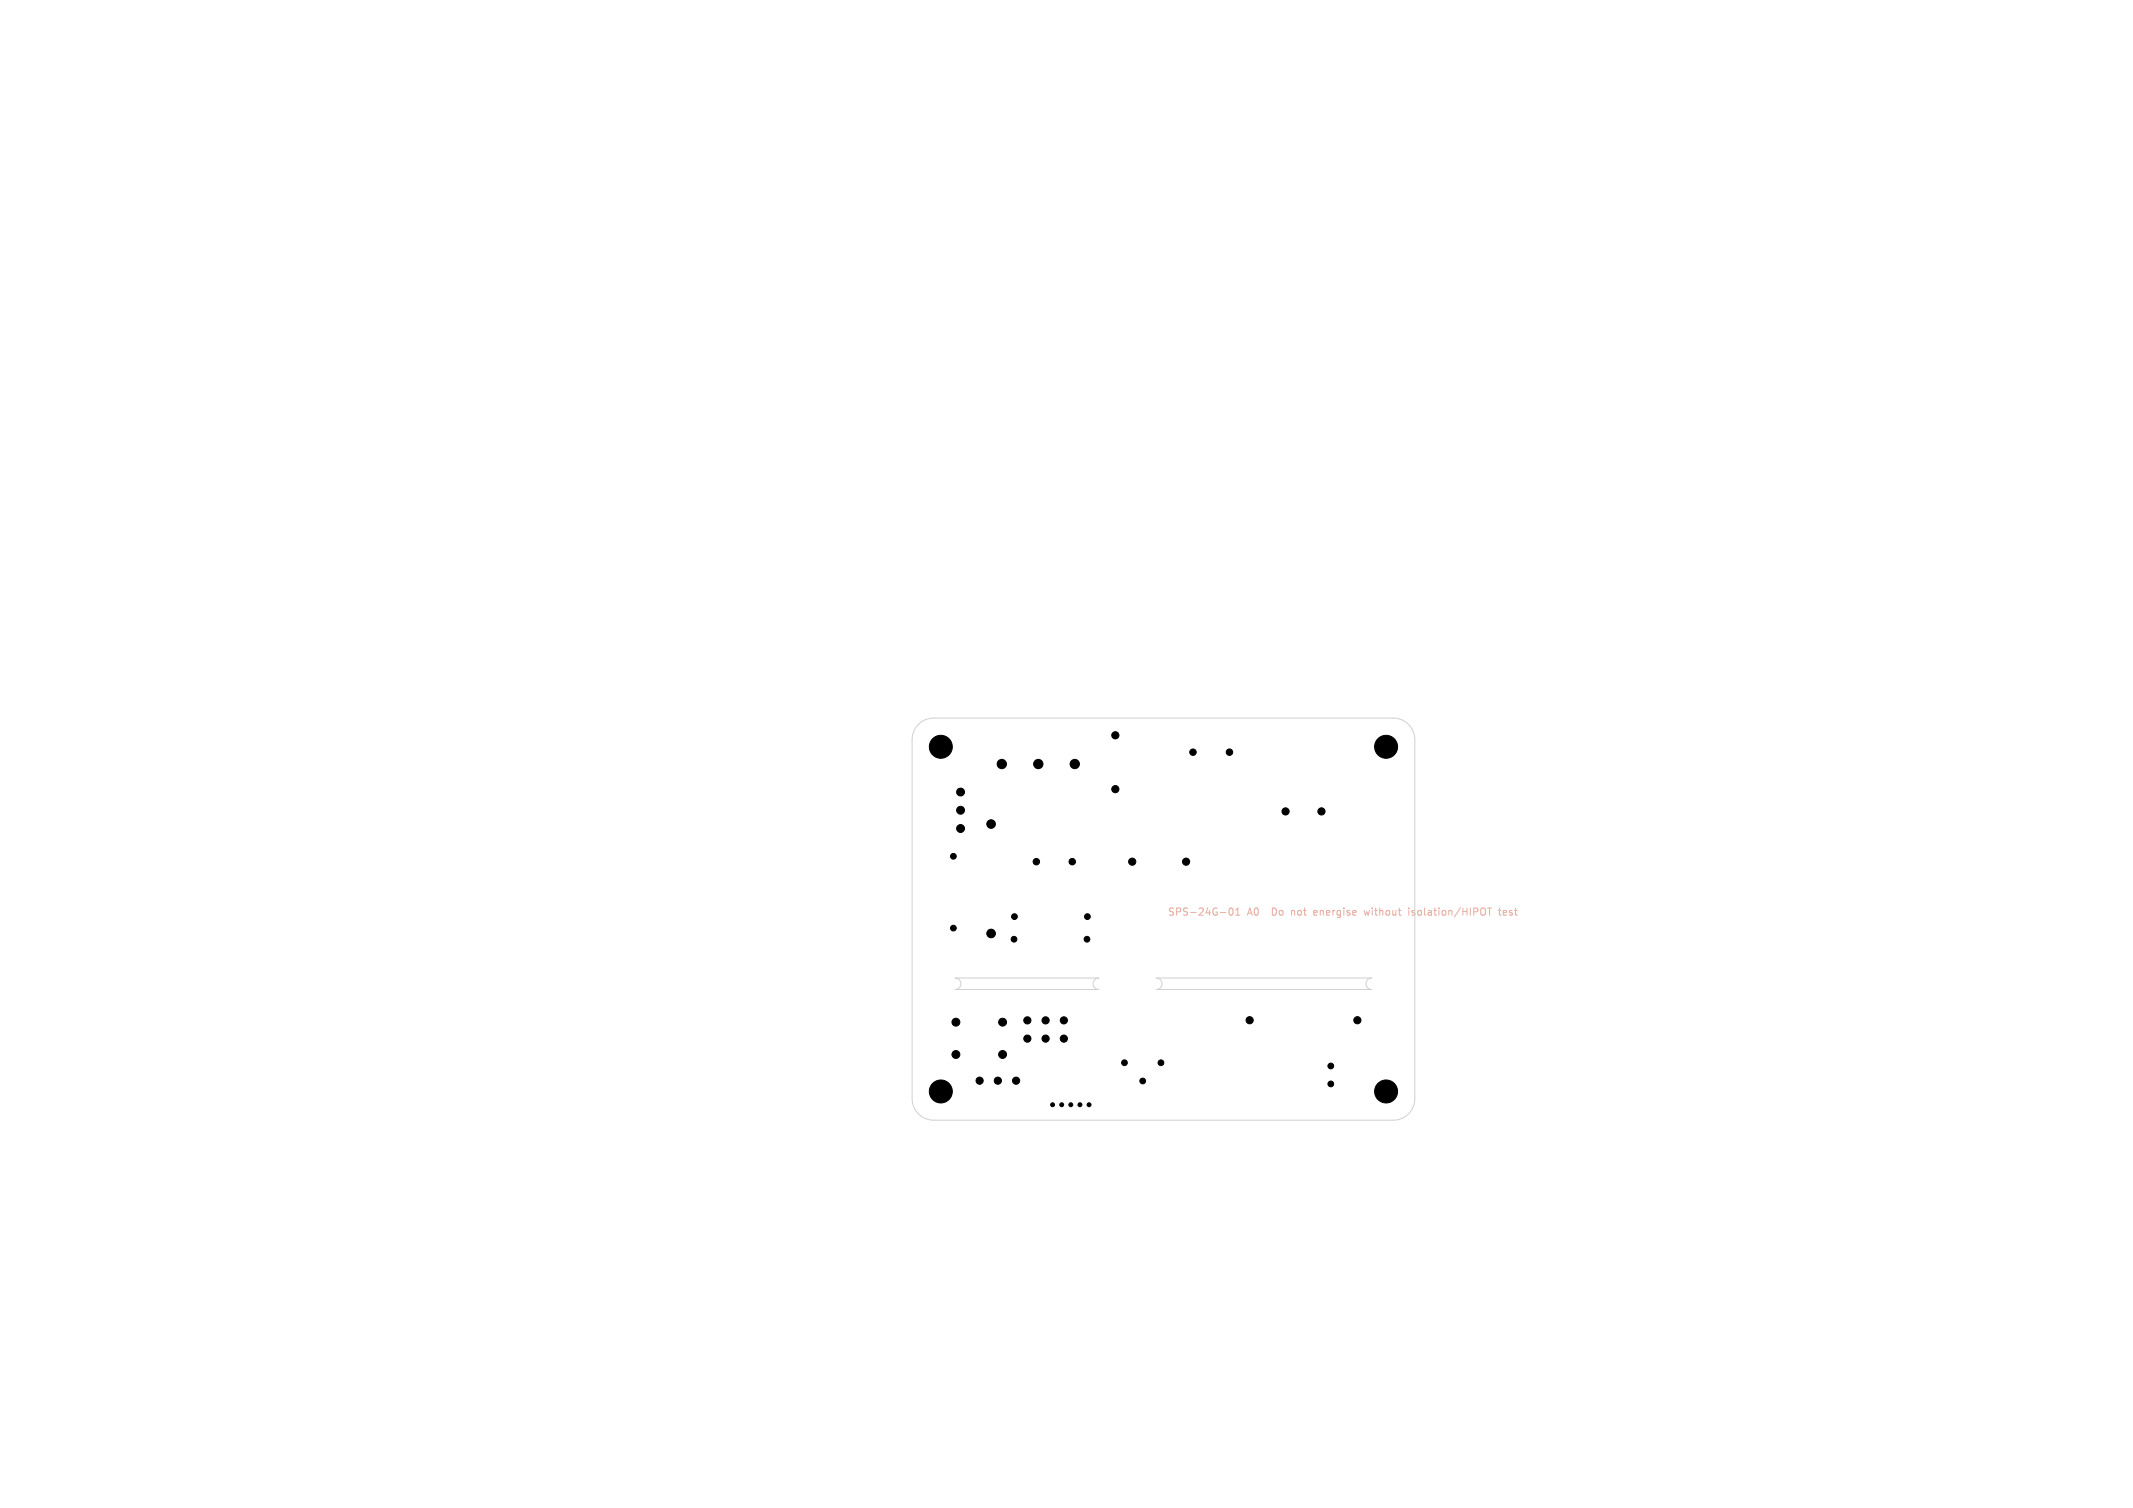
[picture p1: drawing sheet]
<svg xmlns="http://www.w3.org/2000/svg" width="297mm" height="210mm" viewBox="0 0 297 210" stroke-linecap="round" stroke-linejoin="round" font-family="sans-serif">
<defs><g id="words">
<g font-size="1.4" fill="#e8b2a7">
<text x="162.5" y="127.7">SPS-24G-01</text>
<text x="173.7" y="127.7">A0</text>
<text x="177.6" y="127.7">Do</text>
<text x="180.5" y="127.7">not</text>
<text x="183.9" y="127.7">energise</text>
<text x="191.2" y="127.7">without</text>
<text x="197.6" y="127.7">isolation/HIPOT</text>
<text x="210.4" y="127.7">test</text>
</g>
</g></defs>
<g fill="none" stroke="#e8b2a7" stroke-width=".15">
<path d="M169.9 127.1h.8M171.2 126.6l.2-.1a.53 .53 0 0 1 .3 .5 .53 .53 0 0 1-.3 .5l-.2-.1-.1-.3zM172.1 127.5h.5M172.1 126.7l.3-.2v1M177.4 126.5h-.2v1h.2M179.8 126.8v.7M180.1 126.8l-.3 .1M182.9 127.1l.5-.1v-.2h-.3l-.2 .1 .1 .5h.4M189.9 126.8l.2 .7 .2-.5 .2 .5 .2-.7M196.2 126.5v.1M196.2 126.8v.7M197 126.8h-.3l-.1 .1v.2l.4 .1v.2h-.4"/>
<path d="M208.6 126.8h.4M208.8 126.5v.8l.2 .2M209.3 127.1l.5-.1-.1-.2h-.2l-.2 .1 .1 .5h.3"/>
</g>
<path d="M127.9 100.9a3 3 0 0 1 2.1-.9h64a3 3 0 0 1 3 3v50a3 3 0 0 1-3 3h-64a3 3 0 0 1-3-3v-50a3 3 0 0 1 .9-2.1zM133 136.2h20a.8 .8 0 0 0-.8 .8 .8 .8 0 0 0 .8 .8h-20a.8 .8 0 0 0 .8-.8 .8 .8 0 0 0-.8-.8zM161 136.2h30a.8 .8 0 0 0-.8 .8 .8 .8 0 0 0 .8 .8h-30a.8 .8 0 0 0 .8-.8 .8 .8 0 0 0-.8-.8z" fill="none" stroke="#d0d2cd" stroke-width=".14"/>
<g fill="#000" stroke="#000" stroke-width=".14">
<circle cx="131" cy="104" r="1.6"/>
<circle cx="132.8" cy="119.2" r=".4"/>
<circle cx="133.8" cy="112.8" r=".55"/>
<circle cx="133.8" cy="115.4" r=".55"/>
<circle cx="133.8" cy="110.3" r=".55"/>
<circle cx="138" cy="114.8" r=".6"/>
<circle cx="139.5" cy="106.4" r=".65"/>
<circle cx="144.6" cy="106.4" r=".65"/>
<circle cx="149.7" cy="106.4" r=".65"/>
<circle cx="155.3" cy="109.9" r=".5"/>
<circle cx="155.3" cy="102.4" r=".5"/>
<circle cx="157.7" cy="120" r=".5"/>
<circle cx="165.2" cy="120" r=".5"/>
<circle cx="166.1" cy="104.7" r=".45"/>
<circle cx="171.2" cy="104.7" r=".45"/>
<circle cx="179" cy="113" r=".5"/>
<circle cx="184" cy="113" r=".5"/>
<circle cx="193" cy="104" r="1.6"/>
<circle cx="132.8" cy="129.2" r=".4"/>
<circle cx="138" cy="130" r=".6"/>
<circle cx="141.2" cy="130.8" r=".4"/>
<circle cx="141.3" cy="127.6" r=".4"/>
<circle cx="144.3" cy="120" r=".45"/>
<circle cx="149.3" cy="120" r=".45"/>
<circle cx="151.4" cy="130.8" r=".4"/>
<circle cx="151.4" cy="127.6" r=".4"/>
<circle cx="131" cy="152" r="1.6"/>
<circle cx="133.1" cy="142.3" r=".55"/>
<circle cx="133.1" cy="146.8" r=".55"/>
<circle cx="136.4" cy="150.5" r=".5"/>
<circle cx="138.9" cy="150.5" r=".5"/>
<circle cx="139.6" cy="142.3" r=".55"/>
<circle cx="139.6" cy="146.8" r=".55"/>
<circle cx="141.5" cy="150.5" r=".5"/>
<circle cx="143.1" cy="142.1" r=".5"/>
<circle cx="143.1" cy="144.6" r=".5"/>
<circle cx="145.6" cy="142.1" r=".5"/>
<circle cx="145.6" cy="144.6" r=".5"/>
<circle cx="146.6" cy="153.8" r=".27"/>
<circle cx="147.8" cy="153.8" r=".27"/>
<circle cx="148.1" cy="142.1" r=".5"/>
<circle cx="148.1" cy="144.6" r=".5"/>
<circle cx="149.1" cy="153.8" r=".27"/>
<circle cx="150.4" cy="153.8" r=".27"/>
<circle cx="151.6" cy="153.8" r=".27"/>
<circle cx="156.6" cy="148" r=".4"/>
<circle cx="159.1" cy="150.5" r=".4"/>
<circle cx="161.7" cy="148" r=".4"/>
<circle cx="174" cy="142.1" r=".5"/>
<circle cx="185.3" cy="151" r=".4"/>
<circle cx="185.3" cy="148.5" r=".4"/>
<circle cx="189" cy="142.1" r=".5"/>
<circle cx="193" cy="152" r="1.6"/>
</g>
<use href="#words"/>
</svg>
